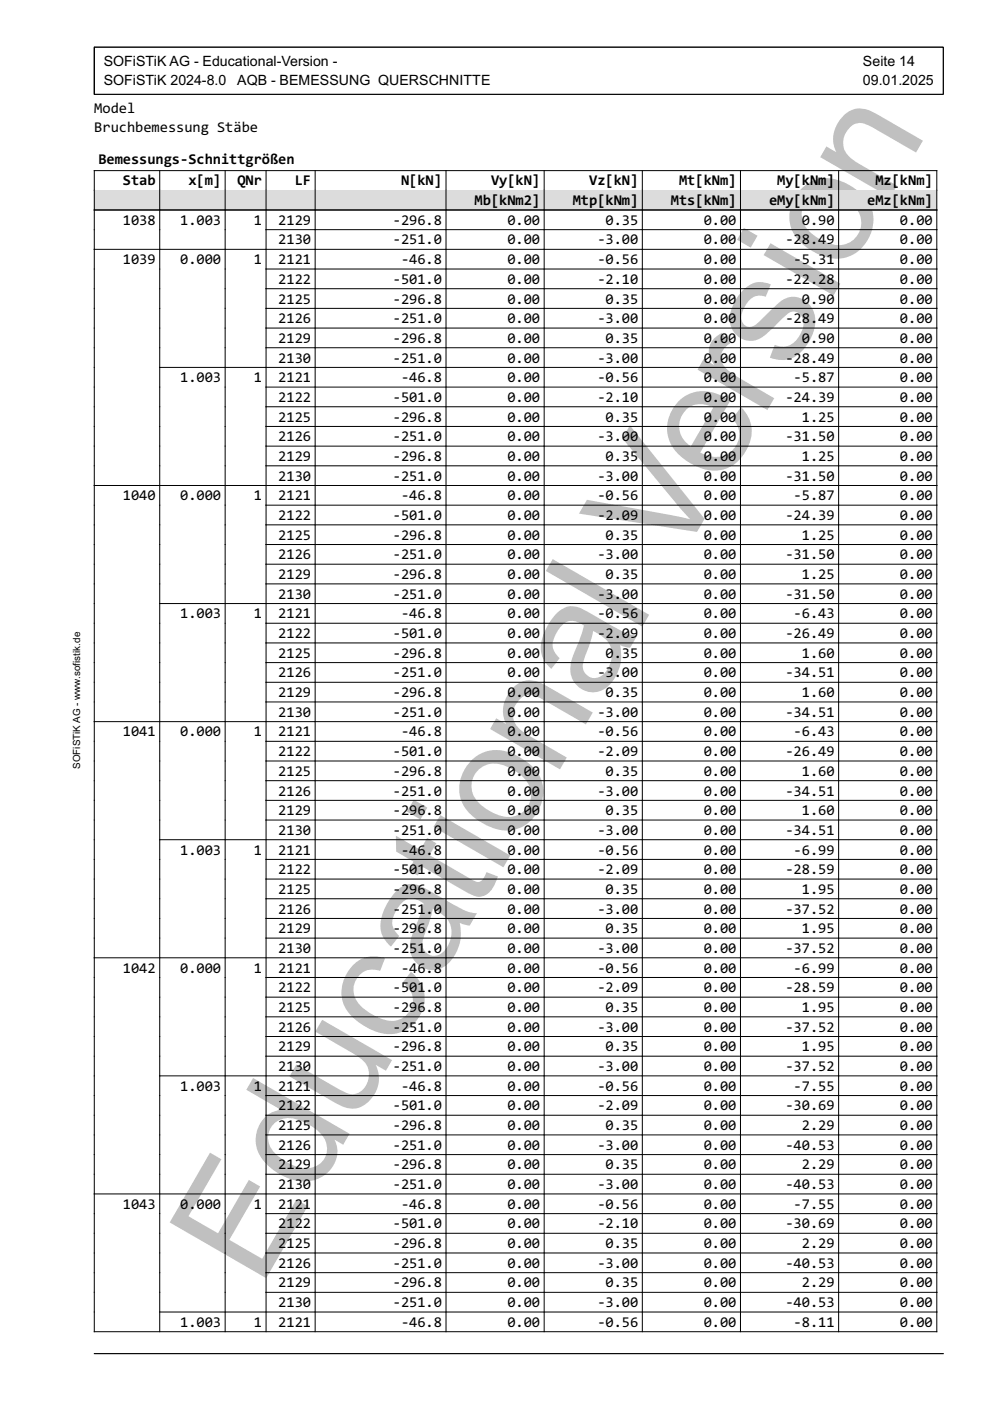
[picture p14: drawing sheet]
<svg xmlns="http://www.w3.org/2000/svg" width="210mm" height="297mm" viewBox="0 0 210 297" stroke-linecap="round" stroke-linejoin="round" font-family="sans-serif">
<defs><g id="words">
<text font-size="33" fill="#c0c0c0" x="55.1" y="273.3" transform="rotate(-60 55.1 273.3)">Educational Version</text>
<g font-size="3.2">
<text x="20" y="24">Model</text>
<text x="20" y="28">Bruchbemessung Stäbe</text>
<text x="20.9" y="34.7">Bemessungs-Schnittgrößen</text>
<text x="26.1" y="39.3">Stab</text>
<text x="39.9" y="39.3">x[m]</text>
<text x="50.3" y="39.3">QNr</text>
<text x="62.5" y="39.3">LF</text>
<text x="85" y="39.3">N[kN]</text>
<text x="104.1" y="39.3">Vy[kN]</text>
<text x="124.9" y="39.3">Vz[kN]</text>
<text x="144" y="39.3">Mt[kNm]</text>
<text x="164.8" y="39.3">My[kNm]</text>
<text x="185.6" y="39.3">Mz[kNm]</text>
<text x="26.1" y="47.7">1038</text>
<text x="38.2" y="47.7">1.003</text>
<text x="53.8" y="47.7">1</text>
<text x="59" y="47.7">2129</text>
<text x="83.3" y="47.7">-296.8</text>
<text x="100.6" y="43.5">Mb[kNm2]</text>
<text x="107.6" y="47.7">0.00</text>
<text x="121.4" y="43.5">Mtp[kNm]</text>
<text x="128.4" y="47.7">0.35</text>
<text x="142.3" y="43.5">Mts[kNm]</text>
<text x="149.2" y="47.7">0.00</text>
<text x="163.1" y="43.5">eMy[kNm]</text>
<text x="170" y="47.7">0.90</text>
<text x="183.9" y="43.5">eMz[kNm]</text>
<text x="190.8" y="47.7">0.00</text>
<text x="59" y="51.8">2130</text>
<text x="83.3" y="51.8">-251.0</text>
<text x="107.6" y="51.8">0.00</text>
<text x="126.6" y="51.8">-3.00</text>
<text x="149.2" y="51.8">0.00</text>
<text x="166.5" y="51.8">-28.49</text>
<text x="190.8" y="51.8">0.00</text>
<text x="26.1" y="56">1039</text>
<text x="38.2" y="56">0.000</text>
<text x="53.8" y="56">1</text>
<text x="59" y="56">2121</text>
<text x="85" y="56">-46.8</text>
<text x="107.6" y="56">0.00</text>
<text x="126.6" y="56">-0.56</text>
<text x="149.2" y="56">0.00</text>
<text x="168.3" y="56">-5.31</text>
<text x="190.8" y="56">0.00</text>
<text x="59" y="60.2">2122</text>
<text x="59" y="64.4">2125</text>
<text x="83.3" y="60.2">-501.0</text>
<text x="83.3" y="64.4">-296.8</text>
<text x="107.6" y="60.2">0.00</text>
<text x="107.6" y="64.4">0.00</text>
<text x="126.6" y="60.2">-2.10</text>
<text x="128.4" y="64.4">0.35</text>
<text x="149.2" y="60.2">0.00</text>
<text x="149.2" y="64.4">0.00</text>
<text x="166.5" y="60.2">-22.28</text>
<text x="170" y="64.4">0.90</text>
<text x="190.8" y="60.2">0.00</text>
<text x="190.8" y="64.4">0.00</text>
<text x="59" y="68.5">2126</text>
<text x="83.3" y="68.5">-251.0</text>
<text x="107.6" y="68.5">0.00</text>
<text x="126.6" y="68.5">-3.00</text>
<text x="149.2" y="68.5">0.00</text>
<text x="166.5" y="68.5">-28.49</text>
<text x="190.8" y="68.5">0.00</text>
<text x="59" y="72.7">2129</text>
<text x="59" y="76.9">2130</text>
<text x="83.3" y="72.7">-296.8</text>
<text x="83.3" y="76.9">-251.0</text>
<text x="107.6" y="72.7">0.00</text>
<text x="107.6" y="76.9">0.00</text>
<text x="126.6" y="76.9">-3.00</text>
<text x="128.4" y="72.7">0.35</text>
<text x="149.2" y="72.7">0.00</text>
<text x="149.2" y="76.9">0.00</text>
<text x="166.5" y="76.9">-28.49</text>
<text x="170" y="72.7">0.90</text>
<text x="190.8" y="72.7">0.00</text>
<text x="190.8" y="76.9">0.00</text>
<text x="38.2" y="81">1.003</text>
<text x="53.8" y="81">1</text>
<text x="59" y="81">2121</text>
<text x="85" y="81">-46.8</text>
<text x="107.6" y="81">0.00</text>
<text x="126.6" y="81">-0.56</text>
<text x="149.2" y="81">0.00</text>
<text x="168.3" y="81">-5.87</text>
<text x="190.8" y="81">0.00</text>
<text x="59" y="85.2">2122</text>
<text x="59" y="89.4">2125</text>
<text x="83.3" y="85.2">-501.0</text>
<text x="83.3" y="89.4">-296.8</text>
<text x="107.6" y="85.2">0.00</text>
<text x="107.6" y="89.4">0.00</text>
<text x="126.6" y="85.2">-2.10</text>
<text x="128.4" y="89.4">0.35</text>
<text x="149.2" y="85.2">0.00</text>
<text x="149.2" y="89.4">0.00</text>
<text x="166.5" y="85.2">-24.39</text>
<text x="170" y="89.4">1.25</text>
<text x="190.8" y="85.2">0.00</text>
<text x="190.8" y="89.4">0.00</text>
<text x="59" y="93.6">2126</text>
<text x="83.3" y="93.6">-251.0</text>
<text x="107.6" y="93.6">0.00</text>
<text x="126.6" y="93.6">-3.00</text>
<text x="149.2" y="93.6">0.00</text>
<text x="166.5" y="93.6">-31.50</text>
<text x="190.8" y="93.6">0.00</text>
<text x="59" y="97.7">2129</text>
<text x="59" y="101.9">2130</text>
<text x="83.3" y="97.7">-296.8</text>
<text x="83.3" y="101.9">-251.0</text>
<text x="107.6" y="97.7">0.00</text>
<text x="107.6" y="101.9">0.00</text>
<text x="126.6" y="101.9">-3.00</text>
<text x="128.4" y="97.7">0.35</text>
<text x="149.2" y="97.7">0.00</text>
<text x="149.2" y="101.9">0.00</text>
<text x="166.5" y="101.9">-31.50</text>
<text x="170" y="97.7">1.25</text>
<text x="190.8" y="97.7">0.00</text>
<text x="190.8" y="101.9">0.00</text>
<text x="26.1" y="106.1">1040</text>
<text x="38.2" y="106.1">0.000</text>
<text x="53.8" y="106.1">1</text>
<text x="59" y="106.1">2121</text>
<text x="85" y="106.1">-46.8</text>
<text x="107.6" y="106.1">0.00</text>
<text x="126.6" y="106.1">-0.56</text>
<text x="149.2" y="106.1">0.00</text>
<text x="168.3" y="106.1">-5.87</text>
<text x="190.8" y="106.1">0.00</text>
<text x="59" y="110.3">2122</text>
<text x="83.3" y="110.3">-501.0</text>
<text x="107.6" y="110.3">0.00</text>
<text x="126.6" y="110.3">-2.09</text>
<text x="149.2" y="110.3">0.00</text>
<text x="166.5" y="110.3">-24.39</text>
<text x="190.8" y="110.3">0.00</text>
<text x="59" y="114.4">2125</text>
<text x="59" y="118.6">2126</text>
<text x="83.3" y="114.4">-296.8</text>
<text x="83.3" y="118.6">-251.0</text>
<text x="107.6" y="114.4">0.00</text>
<text x="107.6" y="118.6">0.00</text>
<text x="126.6" y="118.6">-3.00</text>
<text x="128.4" y="114.4">0.35</text>
<text x="149.2" y="114.4">0.00</text>
<text x="149.2" y="118.6">0.00</text>
<text x="166.5" y="118.6">-31.50</text>
<text x="170" y="114.4">1.25</text>
<text x="190.8" y="114.4">0.00</text>
<text x="190.8" y="118.6">0.00</text>
<text x="59" y="122.8">2129</text>
<text x="83.3" y="122.8">-296.8</text>
<text x="107.6" y="122.8">0.00</text>
<text x="128.4" y="122.8">0.35</text>
<text x="149.2" y="122.8">0.00</text>
<text x="170" y="122.8">1.25</text>
<text x="190.8" y="122.8">0.00</text>
<text x="38.2" y="131.1">1.003</text>
<text x="53.8" y="131.1">1</text>
<text x="59" y="126.9">2130</text>
<text x="59" y="131.1">2121</text>
<text x="83.3" y="126.9">-251.0</text>
<text x="85" y="131.1">-46.8</text>
<text x="107.6" y="126.9">0.00</text>
<text x="107.6" y="131.1">0.00</text>
<text x="126.6" y="126.9">-3.00</text>
<text x="126.6" y="131.1">-0.56</text>
<text x="149.2" y="126.9">0.00</text>
<text x="149.2" y="131.1">0.00</text>
<text x="166.5" y="126.9">-31.50</text>
<text x="168.3" y="131.1">-6.43</text>
<text x="190.8" y="126.9">0.00</text>
<text x="190.8" y="131.1">0.00</text>
<text x="59" y="135.3">2122</text>
<text x="83.3" y="135.3">-501.0</text>
<text x="107.6" y="135.3">0.00</text>
<text x="126.6" y="135.3">-2.09</text>
<text x="149.2" y="135.3">0.00</text>
<text x="166.5" y="135.3">-26.49</text>
<text x="190.8" y="135.3">0.00</text>
<text x="59" y="139.5">2125</text>
<text x="59" y="143.6">2126</text>
<text x="83.3" y="139.5">-296.8</text>
<text x="83.3" y="143.6">-251.0</text>
<text x="107.6" y="139.5">0.00</text>
<text x="107.6" y="143.6">0.00</text>
<text x="126.6" y="143.6">-3.00</text>
<text x="128.4" y="139.5">0.35</text>
<text x="149.2" y="139.5">0.00</text>
<text x="149.2" y="143.6">0.00</text>
<text x="166.5" y="143.6">-34.51</text>
<text x="170" y="139.5">1.60</text>
<text x="190.8" y="139.5">0.00</text>
<text x="190.8" y="143.6">0.00</text>
<text x="59" y="147.8">2129</text>
<text x="83.3" y="147.8">-296.8</text>
<text x="107.6" y="147.8">0.00</text>
<text x="128.4" y="147.8">0.35</text>
<text x="149.2" y="147.8">0.00</text>
<text x="170" y="147.8">1.60</text>
<text x="190.8" y="147.8">0.00</text>
<text x="59" y="152">2130</text>
<text x="83.3" y="152">-251.0</text>
<text x="107.6" y="152">0.00</text>
<text x="126.6" y="152">-3.00</text>
<text x="149.2" y="152">0.00</text>
<text x="166.5" y="152">-34.51</text>
<text x="190.8" y="152">0.00</text>
<text x="26.1" y="156.1">1041</text>
<text x="38.2" y="156.1">0.000</text>
<text x="53.8" y="156.1">1</text>
<text x="59" y="156.1">2121</text>
<text x="59" y="160.3">2122</text>
<text x="83.3" y="160.3">-501.0</text>
<text x="85" y="156.1">-46.8</text>
<text x="107.6" y="156.1">0.00</text>
<text x="107.6" y="160.3">0.00</text>
<text x="126.6" y="156.1">-0.56</text>
<text x="126.6" y="160.3">-2.09</text>
<text x="149.2" y="156.1">0.00</text>
<text x="149.2" y="160.3">0.00</text>
<text x="166.5" y="160.3">-26.49</text>
<text x="168.3" y="156.1">-6.43</text>
<text x="190.8" y="156.1">0.00</text>
<text x="190.8" y="160.3">0.00</text>
<text x="59" y="164.5">2125</text>
<text x="83.3" y="164.5">-296.8</text>
<text x="107.6" y="164.5">0.00</text>
<text x="128.4" y="164.5">0.35</text>
<text x="149.2" y="164.5">0.00</text>
<text x="170" y="164.5">1.60</text>
<text x="190.8" y="164.5">0.00</text>
<text x="59" y="168.7">2126</text>
<text x="59" y="172.8">2129</text>
<text x="83.3" y="168.7">-251.0</text>
<text x="83.3" y="172.8">-296.8</text>
<text x="107.6" y="168.7">0.00</text>
<text x="107.6" y="172.8">0.00</text>
<text x="126.6" y="168.7">-3.00</text>
<text x="128.4" y="172.8">0.35</text>
<text x="149.2" y="168.7">0.00</text>
<text x="149.2" y="172.8">0.00</text>
<text x="166.5" y="168.7">-34.51</text>
<text x="170" y="172.8">1.60</text>
<text x="190.8" y="168.7">0.00</text>
<text x="190.8" y="172.8">0.00</text>
<text x="59" y="177">2130</text>
<text x="83.3" y="177">-251.0</text>
<text x="107.6" y="177">0.00</text>
<text x="126.6" y="177">-3.00</text>
<text x="149.2" y="177">0.00</text>
<text x="166.5" y="177">-34.51</text>
<text x="190.8" y="177">0.00</text>
<text x="38.2" y="181.2">1.003</text>
<text x="53.8" y="181.2">1</text>
<text x="59" y="181.2">2121</text>
<text x="59" y="185.4">2122</text>
<text x="83.3" y="185.4">-501.0</text>
<text x="85" y="181.2">-46.8</text>
<text x="107.6" y="181.2">0.00</text>
<text x="107.6" y="185.4">0.00</text>
<text x="126.6" y="181.2">-0.56</text>
<text x="126.6" y="185.4">-2.09</text>
<text x="149.2" y="181.2">0.00</text>
<text x="149.2" y="185.4">0.00</text>
<text x="166.5" y="185.4">-28.59</text>
<text x="168.3" y="181.2">-6.99</text>
<text x="190.8" y="181.2">0.00</text>
<text x="190.8" y="185.4">0.00</text>
<text x="59" y="189.5">2125</text>
<text x="83.3" y="189.5">-296.8</text>
<text x="107.6" y="189.5">0.00</text>
<text x="128.4" y="189.5">0.35</text>
<text x="149.2" y="189.5">0.00</text>
<text x="170" y="189.5">1.95</text>
<text x="190.8" y="189.5">0.00</text>
<text x="59" y="193.7">2126</text>
<text x="59" y="197.9">2129</text>
<text x="83.3" y="193.7">-251.0</text>
<text x="83.3" y="197.9">-296.8</text>
<text x="107.6" y="193.7">0.00</text>
<text x="107.6" y="197.9">0.00</text>
<text x="126.6" y="193.7">-3.00</text>
<text x="128.4" y="197.9">0.35</text>
<text x="149.2" y="193.7">0.00</text>
<text x="149.2" y="197.9">0.00</text>
<text x="166.5" y="193.7">-37.52</text>
<text x="170" y="197.9">1.95</text>
<text x="190.8" y="193.7">0.00</text>
<text x="190.8" y="197.9">0.00</text>
<text x="59" y="202">2130</text>
<text x="83.3" y="202">-251.0</text>
<text x="107.6" y="202">0.00</text>
<text x="126.6" y="202">-3.00</text>
<text x="149.2" y="202">0.00</text>
<text x="166.5" y="202">-37.52</text>
<text x="190.8" y="202">0.00</text>
<text x="26.1" y="206.2">1042</text>
<text x="38.2" y="206.2">0.000</text>
<text x="53.8" y="206.2">1</text>
<text x="59" y="206.2">2121</text>
<text x="85" y="206.2">-46.8</text>
<text x="107.6" y="206.2">0.00</text>
<text x="126.6" y="206.2">-0.56</text>
<text x="149.2" y="206.2">0.00</text>
<text x="168.3" y="206.2">-6.99</text>
<text x="190.8" y="206.2">0.00</text>
<text x="59" y="210.4">2122</text>
<text x="59" y="214.6">2125</text>
<text x="83.3" y="210.4">-501.0</text>
<text x="83.3" y="214.6">-296.8</text>
<text x="107.6" y="210.4">0.00</text>
<text x="107.6" y="214.6">0.00</text>
<text x="126.6" y="210.4">-2.09</text>
<text x="128.4" y="214.6">0.35</text>
<text x="149.2" y="210.4">0.00</text>
<text x="149.2" y="214.6">0.00</text>
<text x="166.5" y="210.4">-28.59</text>
<text x="170" y="214.6">1.95</text>
<text x="190.8" y="210.4">0.00</text>
<text x="190.8" y="214.6">0.00</text>
<text x="59" y="218.7">2126</text>
<text x="83.3" y="218.7">-251.0</text>
<text x="107.6" y="218.7">0.00</text>
<text x="126.6" y="218.7">-3.00</text>
<text x="149.2" y="218.7">0.00</text>
<text x="166.5" y="218.7">-37.52</text>
<text x="190.8" y="218.7">0.00</text>
<text x="59" y="222.9">2129</text>
<text x="59" y="227.1">2130</text>
<text x="83.3" y="222.9">-296.8</text>
<text x="83.3" y="227.1">-251.0</text>
<text x="107.6" y="222.9">0.00</text>
<text x="107.6" y="227.1">0.00</text>
<text x="126.6" y="227.1">-3.00</text>
<text x="128.4" y="222.9">0.35</text>
<text x="149.2" y="222.9">0.00</text>
<text x="149.2" y="227.1">0.00</text>
<text x="166.5" y="227.1">-37.52</text>
<text x="170" y="222.9">1.95</text>
<text x="190.8" y="222.9">0.00</text>
<text x="190.8" y="227.1">0.00</text>
<text x="38.2" y="231.2">1.003</text>
<text x="53.8" y="231.2">1</text>
<text x="59" y="231.2">2121</text>
<text x="85" y="231.2">-46.8</text>
<text x="107.6" y="231.2">0.00</text>
<text x="126.6" y="231.2">-0.56</text>
<text x="149.2" y="231.2">0.00</text>
<text x="168.3" y="231.2">-7.55</text>
<text x="190.8" y="231.2">0.00</text>
<text x="59" y="235.4">2122</text>
<text x="59" y="239.6">2125</text>
<text x="83.3" y="235.4">-501.0</text>
<text x="83.3" y="239.6">-296.8</text>
<text x="107.6" y="235.4">0.00</text>
<text x="107.6" y="239.6">0.00</text>
<text x="126.6" y="235.4">-2.09</text>
<text x="128.4" y="239.6">0.35</text>
<text x="149.2" y="235.4">0.00</text>
<text x="149.2" y="239.6">0.00</text>
<text x="166.5" y="235.4">-30.69</text>
<text x="170" y="239.6">2.29</text>
<text x="190.8" y="235.4">0.00</text>
<text x="190.8" y="239.6">0.00</text>
<text x="59" y="243.8">2126</text>
<text x="83.3" y="243.8">-251.0</text>
<text x="107.6" y="243.8">0.00</text>
<text x="126.6" y="243.8">-3.00</text>
<text x="149.2" y="243.8">0.00</text>
<text x="166.5" y="243.8">-40.53</text>
<text x="190.8" y="243.8">0.00</text>
<text x="59" y="247.9">2129</text>
<text x="83.3" y="247.9">-296.8</text>
<text x="107.6" y="247.9">0.00</text>
<text x="128.4" y="247.9">0.35</text>
<text x="149.2" y="247.9">0.00</text>
<text x="170" y="247.9">2.29</text>
<text x="190.8" y="247.9">0.00</text>
<text x="26.1" y="256.3">1043</text>
<text x="38.2" y="256.3">0.000</text>
<text x="53.8" y="256.3">1</text>
<text x="59" y="252.1">2130</text>
<text x="59" y="256.3">2121</text>
<text x="83.3" y="252.1">-251.0</text>
<text x="85" y="256.3">-46.8</text>
<text x="107.6" y="252.1">0.00</text>
<text x="107.6" y="256.3">0.00</text>
<text x="126.6" y="252.1">-3.00</text>
<text x="126.6" y="256.3">-0.56</text>
<text x="149.2" y="252.1">0.00</text>
<text x="149.2" y="256.3">0.00</text>
<text x="166.5" y="252.1">-40.53</text>
<text x="168.3" y="256.3">-7.55</text>
<text x="190.8" y="252.1">0.00</text>
<text x="190.8" y="256.3">0.00</text>
<text x="59" y="260.5">2122</text>
<text x="83.3" y="260.5">-501.0</text>
<text x="107.6" y="260.5">0.00</text>
<text x="126.6" y="260.5">-2.10</text>
<text x="149.2" y="260.5">0.00</text>
<text x="166.5" y="260.5">-30.69</text>
<text x="190.8" y="260.5">0.00</text>
<text x="59" y="264.6">2125</text>
<text x="59" y="268.8">2126</text>
<text x="83.3" y="264.6">-296.8</text>
<text x="83.3" y="268.8">-251.0</text>
<text x="107.6" y="264.6">0.00</text>
<text x="107.6" y="268.8">0.00</text>
<text x="126.6" y="268.8">-3.00</text>
<text x="128.4" y="264.6">0.35</text>
<text x="149.2" y="264.6">0.00</text>
<text x="149.2" y="268.8">0.00</text>
<text x="166.5" y="268.8">-40.53</text>
<text x="170" y="264.6">2.29</text>
<text x="190.8" y="264.6">0.00</text>
<text x="190.8" y="268.8">0.00</text>
<text x="59" y="273">2129</text>
<text x="83.3" y="273">-296.8</text>
<text x="107.6" y="273">0.00</text>
<text x="128.4" y="273">0.35</text>
<text x="149.2" y="273">0.00</text>
<text x="170" y="273">2.29</text>
<text x="190.8" y="273">0.00</text>
<text x="38.2" y="281.3">1.003</text>
<text x="53.8" y="281.3">1</text>
<text x="59" y="277.1">2130</text>
<text x="59" y="281.3">2121</text>
<text x="83.3" y="277.1">-251.0</text>
<text x="85" y="281.3">-46.8</text>
<text x="107.6" y="277.1">0.00</text>
<text x="107.6" y="281.3">0.00</text>
<text x="126.6" y="277.1">-3.00</text>
<text x="126.6" y="281.3">-0.56</text>
<text x="149.2" y="277.1">0.00</text>
<text x="149.2" y="281.3">0.00</text>
<text x="166.5" y="277.1">-40.53</text>
<text x="168.3" y="281.3">-8.11</text>
<text x="190.8" y="277.1">0.00</text>
<text x="190.8" y="281.3">0.00</text>
</g>
<g font-size="3">
<text x="22" y="14">SOFiSTiK AG - Educational-Version -</text>
<text x="22" y="18">SOFiSTiK 2024-8.0</text>
<text x="50.3" y="18">AQB - BEMESSUNG QUERSCHNITTE</text>
<text x="183" y="14">Seite 14</text>
<text x="183" y="18">09.01.2025</text>
</g>
<text font-size="2.1" x="17" y="163" transform="rotate(-90 17 163)">SOFiSTiK AG - www.sofistik.de</text>
</g></defs>
<path d="M20 10h180v10h-180zM33.9 36.2v4.1M47.7 36.2v4.1M56.4 36.2v4.1M66.8 36.2v4.1M94.6 36.2v4.1M115.4 36.2v4.1M136.2 36.2v4.1M157 36.2v4.1M177.8 36.2v4.1M20 40.3v-4.1h178.6v4.1M20 287h180" fill="none" stroke="#000" stroke-width=".21"/>
<path d="M20 40.3h178.6v4.2h-178.6z" fill="#dcdcdc"/>
<g fill="none" stroke="#000" stroke-width=".21">
<path d="M20 40.3v242h178.6v-242M20 44.5h178.6M20 52.9h178.6M33.9 40.3v242M47.7 40.3v242M56.4 40.3v242M56.4 48.7h142.2M56.4 57h142.2M66.8 40.3v242M94.6 40.3v242M115.4 40.3v242M136.2 40.3v242"/>
<path d="M157 40.3v242M177.8 40.3v242M33.9 77.9h164.7M56.4 61.2h142.2M56.4 65.4h142.2M56.4 69.6h142.2M56.4 73.7h142.2M56.4 82.1h142.2M56.4 86.2h142.2M56.4 90.4h142.2M56.4 94.6h142.2M56.4 98.8h142.2"/>
<path d="M20 102.9h178.6M56.4 107.1h142.2M56.4 111.3h142.2M56.4 115.5h142.2M56.4 119.6h142.2M33.9 128h164.7M56.4 123.8h142.2M56.4 132.1h142.2M56.4 136.3h142.2M20 153h178.6M56.4 140.5h142.2M56.4 144.7h142.2"/>
<path d="M56.4 148.8h142.2M56.4 157.2h142.2M33.9 178h164.7M56.4 161.3h142.2M56.4 165.5h142.2M56.4 169.7h142.2M56.4 173.9h142.2M56.4 182.2h142.2M56.4 186.4h142.2M56.4 190.6h142.2M56.4 194.7h142.2M56.4 198.9h142.2"/>
<path d="M20 203.1h178.6M56.4 207.2h142.2M56.4 211.4h142.2M56.4 215.6h142.2M56.4 219.8h142.2M33.9 228.1h164.7M56.4 223.9h142.2M56.4 232.3h142.2M56.4 236.4h142.2M20 253.1h178.6M56.4 240.6h142.2M56.4 244.8h142.2"/>
<path d="M56.4 249h142.2M56.4 257.3h142.2M33.9 278.2h164.7M56.4 261.5h142.2M56.4 265.7h142.2M56.4 269.8h142.2M56.4 274h142.2"/>
</g>
<use href="#words"/>
</svg>
